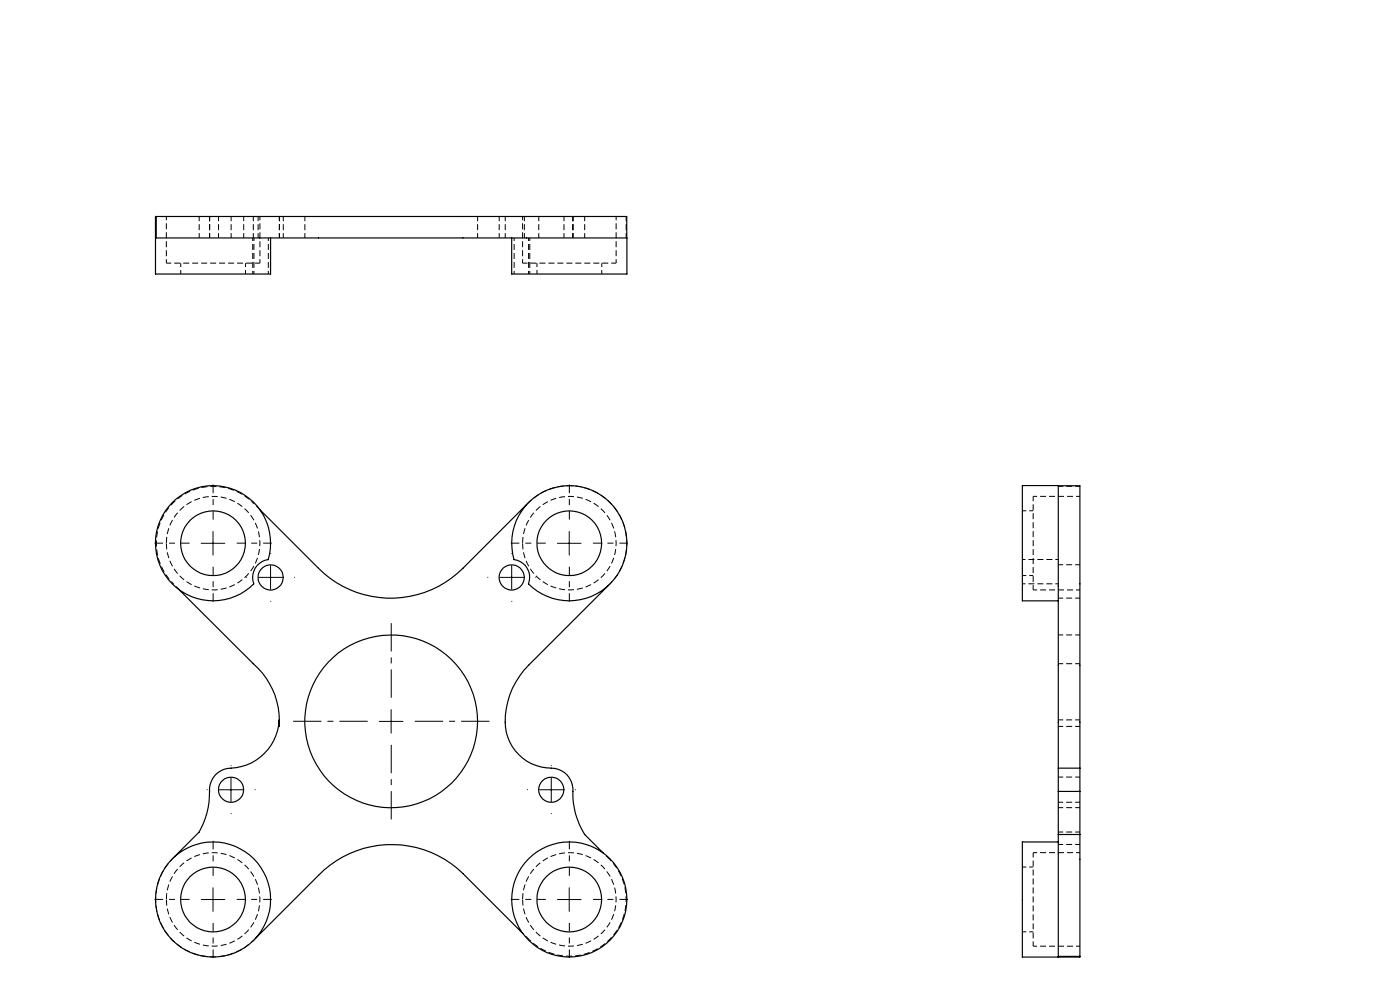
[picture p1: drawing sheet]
<svg xmlns="http://www.w3.org/2000/svg" width="297mm" height="210mm" viewBox="0 0 297 210" stroke-linecap="round" stroke-linejoin="round" font-family="sans-serif">
<path d="M35.3 115.2a9.9 9.9 0 0 1 14.6-8.8 9.9 9.9 0 0 1 .9 17 9.9 9.9 0 0 1-15.5-7.1v-1.1M110.9 115.2a9.9 9.9 0 0 1 14.5-8.8 9.9 9.9 0 0 1 1 17 9.9 9.9 0 0 1-15.5-7.1v-1.1M35.3 190.8a9.9 9.9 0 0 1 14.6-8.8 9.9 9.9 0 0 1 .9 17 9.9 9.9 0 0 1-15.5-7.1v-1.1M110.9 190.8a9.9 9.9 0 0 1 14.5-8.8 9.9 9.9 0 0 1 1 17 9.9 9.9 0 0 1-15.5-7.1v-1.1" fill="none" stroke="#000" stroke-width=".21" stroke-dasharray="1.3 .6" stroke-linecap="butt"/>
<path d="M111.7 107l.5-.4M129 124.3l.4-.5M36.6 182.2l.4-.5M53.8 199.4l.5-.4" fill="none" stroke="#000" stroke-width=".21" stroke-dasharray="1.3 .6" stroke-dashoffset=".3" stroke-linecap="butt"/>
<path d="M53.7 106.7l1.4 1.4M36.7 123.7l1.4 1.4M110.9 197.9l1.4 1.4M127.9 180.9l1.4 1.4" fill="none" stroke="#000" stroke-width=".21" stroke-dasharray="1.3 .6" stroke-dashoffset="1" stroke-linecap="butt"/>
<path d="M53.7 106.7a12.1 12.1 0 0 0-17 0 12.1 12.1 0 0 0 0 17M112.3 199.3a12.1 12.1 0 0 0 17 0 12.1 12.1 0 0 0 0-17" fill="none" stroke="#000" stroke-width=".21" stroke-dasharray="1.3 .6" stroke-dashoffset=".8" stroke-linecap="butt"/>
<path d="M129.4 123.8a12.2 12.2 0 0 0 0-17.2 12.2 12.2 0 0 0-17.2 0M36.6 182.2a12.2 12.2 0 0 0 0 17.2 12.2 12.2 0 0 0 17.2 0" fill="none" stroke="#000" stroke-width=".21" stroke-dasharray="1.3 .6" stroke-dashoffset=".5" stroke-linecap="butt"/>
<g fill="none" stroke="#000" stroke-width=".25">
<path d="M33 50.5h100v7.6h-24.5v-7.6M33.1 45.9h-.1v12.2h24.4v-7.6M33.1 45.9h99.9v4.6M33.1 45.9v4.6M36.5 106.6a12.2 12.2 0 0 1 14.9-1.9 12.2 12.2 0 0 1 5.5 14 3.8 3.8 0 0 0-3.1 5.2 12.2 12.2 0 0 1-17.2 0 12.2 12.2 0 0 1-.1-17.3zM111.7 107.1l-13.5 13.4a21.6 21.6 0 0 1-30.6 0l-12.5-12.4M112.2 106.5a12.2 12.2 0 0 1 17.3 .1 12.2 12.2 0 0 1-.1 17.3 12.2 12.2 0 0 1-17.3 0 3.8 3.8 0 0 0-3.1-5.2 12.3 12.3 0 0 1 3.2-12.2zM224.5 103h4.6v59.9M38.1 125.2l15.6 15.6a16.1 16.1 0 0 1 5.5 13.3v-1.4a10.9 10.9 0 0 1-10.9 10.3 4.6 4.6 0 0 0-3.9 4.9 16.8 16.8 0 0 1-2.2 8.6l-5.2 5.2M128.9 124.3l-16.8 16.8a16.4 16.4 0 0 0-4.7 14.3 10 10 0 0 0 10.3 7.6 4.6 4.6 0 0 1 3.8 4.9 16.1 16.1 0 0 0 2.5 9.1l3.9 3.9M224.5 127.5h-7.6v-24.5h7.6v59.9M224.5 178.6h-7.6v24.4h12.2v-.1"/>
<path d="M224.5 177v26M224.5 167.9v9.1M224.5 162.9v5M224.5 177h4.6M224.5 167.9h4.6M224.5 162.9h4.6M229.1 177v25.9M229.1 167.9v9.1M229.1 162.9v5M110.8 197.9l-12.6-12.6a21.7 21.7 0 0 0-30.6 .4l-13.3 13.3M224.5 202.9h4.6"/>
<circle cx="45.2" cy="115.2" r="6.9"/>
<circle cx="120.8" cy="115.2" r="6.9"/>
<circle cx="57.4" cy="122.5" r="2.67"/>
<circle cx="108.6" cy="122.5" r="2.67"/>
<circle cx="83" cy="153" r="18.3"/>
<circle cx="49" cy="167.5" r="2.67"/>
<circle cx="117" cy="167.5" r="2.67"/>
<circle cx="45.2" cy="190.8" r="12.2"/>
<circle cx="45.2" cy="190.8" r="6.9"/>
<circle cx="120.8" cy="190.8" r="6.9"/>
<circle cx="120.8" cy="190.8" r="12.2"/>
</g>
<path d="M53.6 50.5v7.6M53.9 58.1v-7.6M56.9 50.5v7.6M109.1 58.1v-7.6M112.1 50.5v7.6M112.4 58.1v-7.6M216.9 118.7h7.6M224.5 123.8h-7.6" fill="none" stroke="#000" stroke-width=".21" stroke-dasharray="1.3 .6" stroke-dashoffset=".6" stroke-linecap="butt"/>
<g fill="none" stroke="#000" stroke-width=".21" stroke-dasharray="1.3 .6" stroke-dashoffset=".2" stroke-linecap="butt">
<path d="M35.3 55.8h19.8M42.3 45.9v4.6M44.5 45.9v4.6M44.5 50.5v-4.6M46.4 45.9v4.6M49 50.5v-4.6M51.7 50.5v-4.6M53.7 50.5v-4.6M54.8 45.9v4.6M59.2 50.5v-4.6M59.3 50.5v-4.6M60.1 50.5v-4.6"/>
<path d="M64.7 45.9v4.6M101.3 50.5v-4.6M105.9 45.9v4.6M107.2 45.9v4.6M110.9 55.8h19.8M111.2 50.5v-4.6M114.3 45.9v4.6M119.6 50.5v-4.6M121.5 45.9v4.6M121.5 50.5v-4.6M124 50.5v-4.6M132.8 50.5v-4.6"/>
<path d="M219.2 105.3v19.8M229.1 119.8h-4.6M229.1 103.2h-4.6M224.5 126.9h4.6M229.1 134.7h-4.6M224.5 152.7h4.6M224.5 154.1h4.6M224.5 140.8h4.6M224.5 170.2h4.6M224.5 171.3h4.6M229.1 176.5h-4.6M229.1 164.8h-4.6"/>
<path d="M229.1 179.1h-4.6M219.2 180.9v19.8"/>
</g>
<g fill="none" stroke="#000" stroke-width=".21" stroke-dasharray="1.3 .6" stroke-dashoffset=".4" stroke-linecap="butt">
<path d="M35.3 45.9v9.9M38.3 55.8v2.3M52.1 58.1v-2.3M55.1 55.8v-9.9M110.9 45.9v9.9M113.9 55.8v2.3M127.7 58.1v-2.3M130.7 55.8v-9.9M219.2 108.3h-2.3M229.1 105.3h-9.9M216.9 122.1h2.3M219.2 125.1h9.9"/>
<path d="M216.9 197.7h2.3M219.2 183.9h-2.3M229.1 180.9h-9.9M219.2 200.7h9.9"/>
</g>
<g fill="none" stroke="#000" stroke-width=".21" stroke-dasharray="30.5 1.3 1.3 1.3" stroke-linecap="butt">
<path d="M57.4 117.5v-.2M108.6 117.5v-.2M52.4 122.5h-.1M57.4 127.5v.1M62.4 122.5h.2M103.6 122.5h-.2M108.6 127.5v.1M113.6 122.5h.1M44 167.5h-.1M49 162.5v-.2M49 172.5v.2M54 167.5h.2"/>
<path d="M112 167.5h-.2M117 162.5v-.2M117 172.5v.2M122 167.5h.1"/>
</g>
<g fill="none" stroke="#000" stroke-width=".21" stroke-dasharray="30.5 1.3 1.3 1.3" stroke-dashoffset="28.7" stroke-linecap="butt">
<path d="M40.2 115.2h-7.4M45.2 110.2v-7.4M50.2 115.2h7.4M115.8 115.2h-7.4M120.8 110.2v-7.4M125.8 115.2h7.4M45.2 120.2v7.4M120.8 120.2v7.4M40.2 190.8h-7.4M45.2 185.8v-7.4M45.2 195.8v7.4M50.2 190.8h7.4"/>
<path d="M115.8 190.8h-7.4M120.8 185.8v-7.4M120.8 195.8v7.4M125.8 190.8h7.4"/>
</g>
<path d="M78 153h-15.8M83 148v-15.8M83 158v15.8M88 153h15.8" fill="none" stroke="#000" stroke-width=".21" stroke-dasharray="30.5 1.3 1.3 1.3" stroke-dashoffset="24.5" stroke-linecap="butt"/>
<g fill="none" stroke="#000" stroke-width=".21">
<path d="M42.7 115.2h5M45.2 112.7v5M57.4 120v5M108.5 120v5M118.3 115.2h5M120.8 112.7v5M54.9 122.5h5M106 122.5h5.1M80.5 153h5M83 150.5v5M46.5 167.5h5M49 165v5"/>
<path d="M114.4 167.5h5.1M116.9 165v5M42.7 190.8h5M45.2 188.3v5M118.3 190.8h5M120.8 188.3v5"/>
</g>
</svg>
